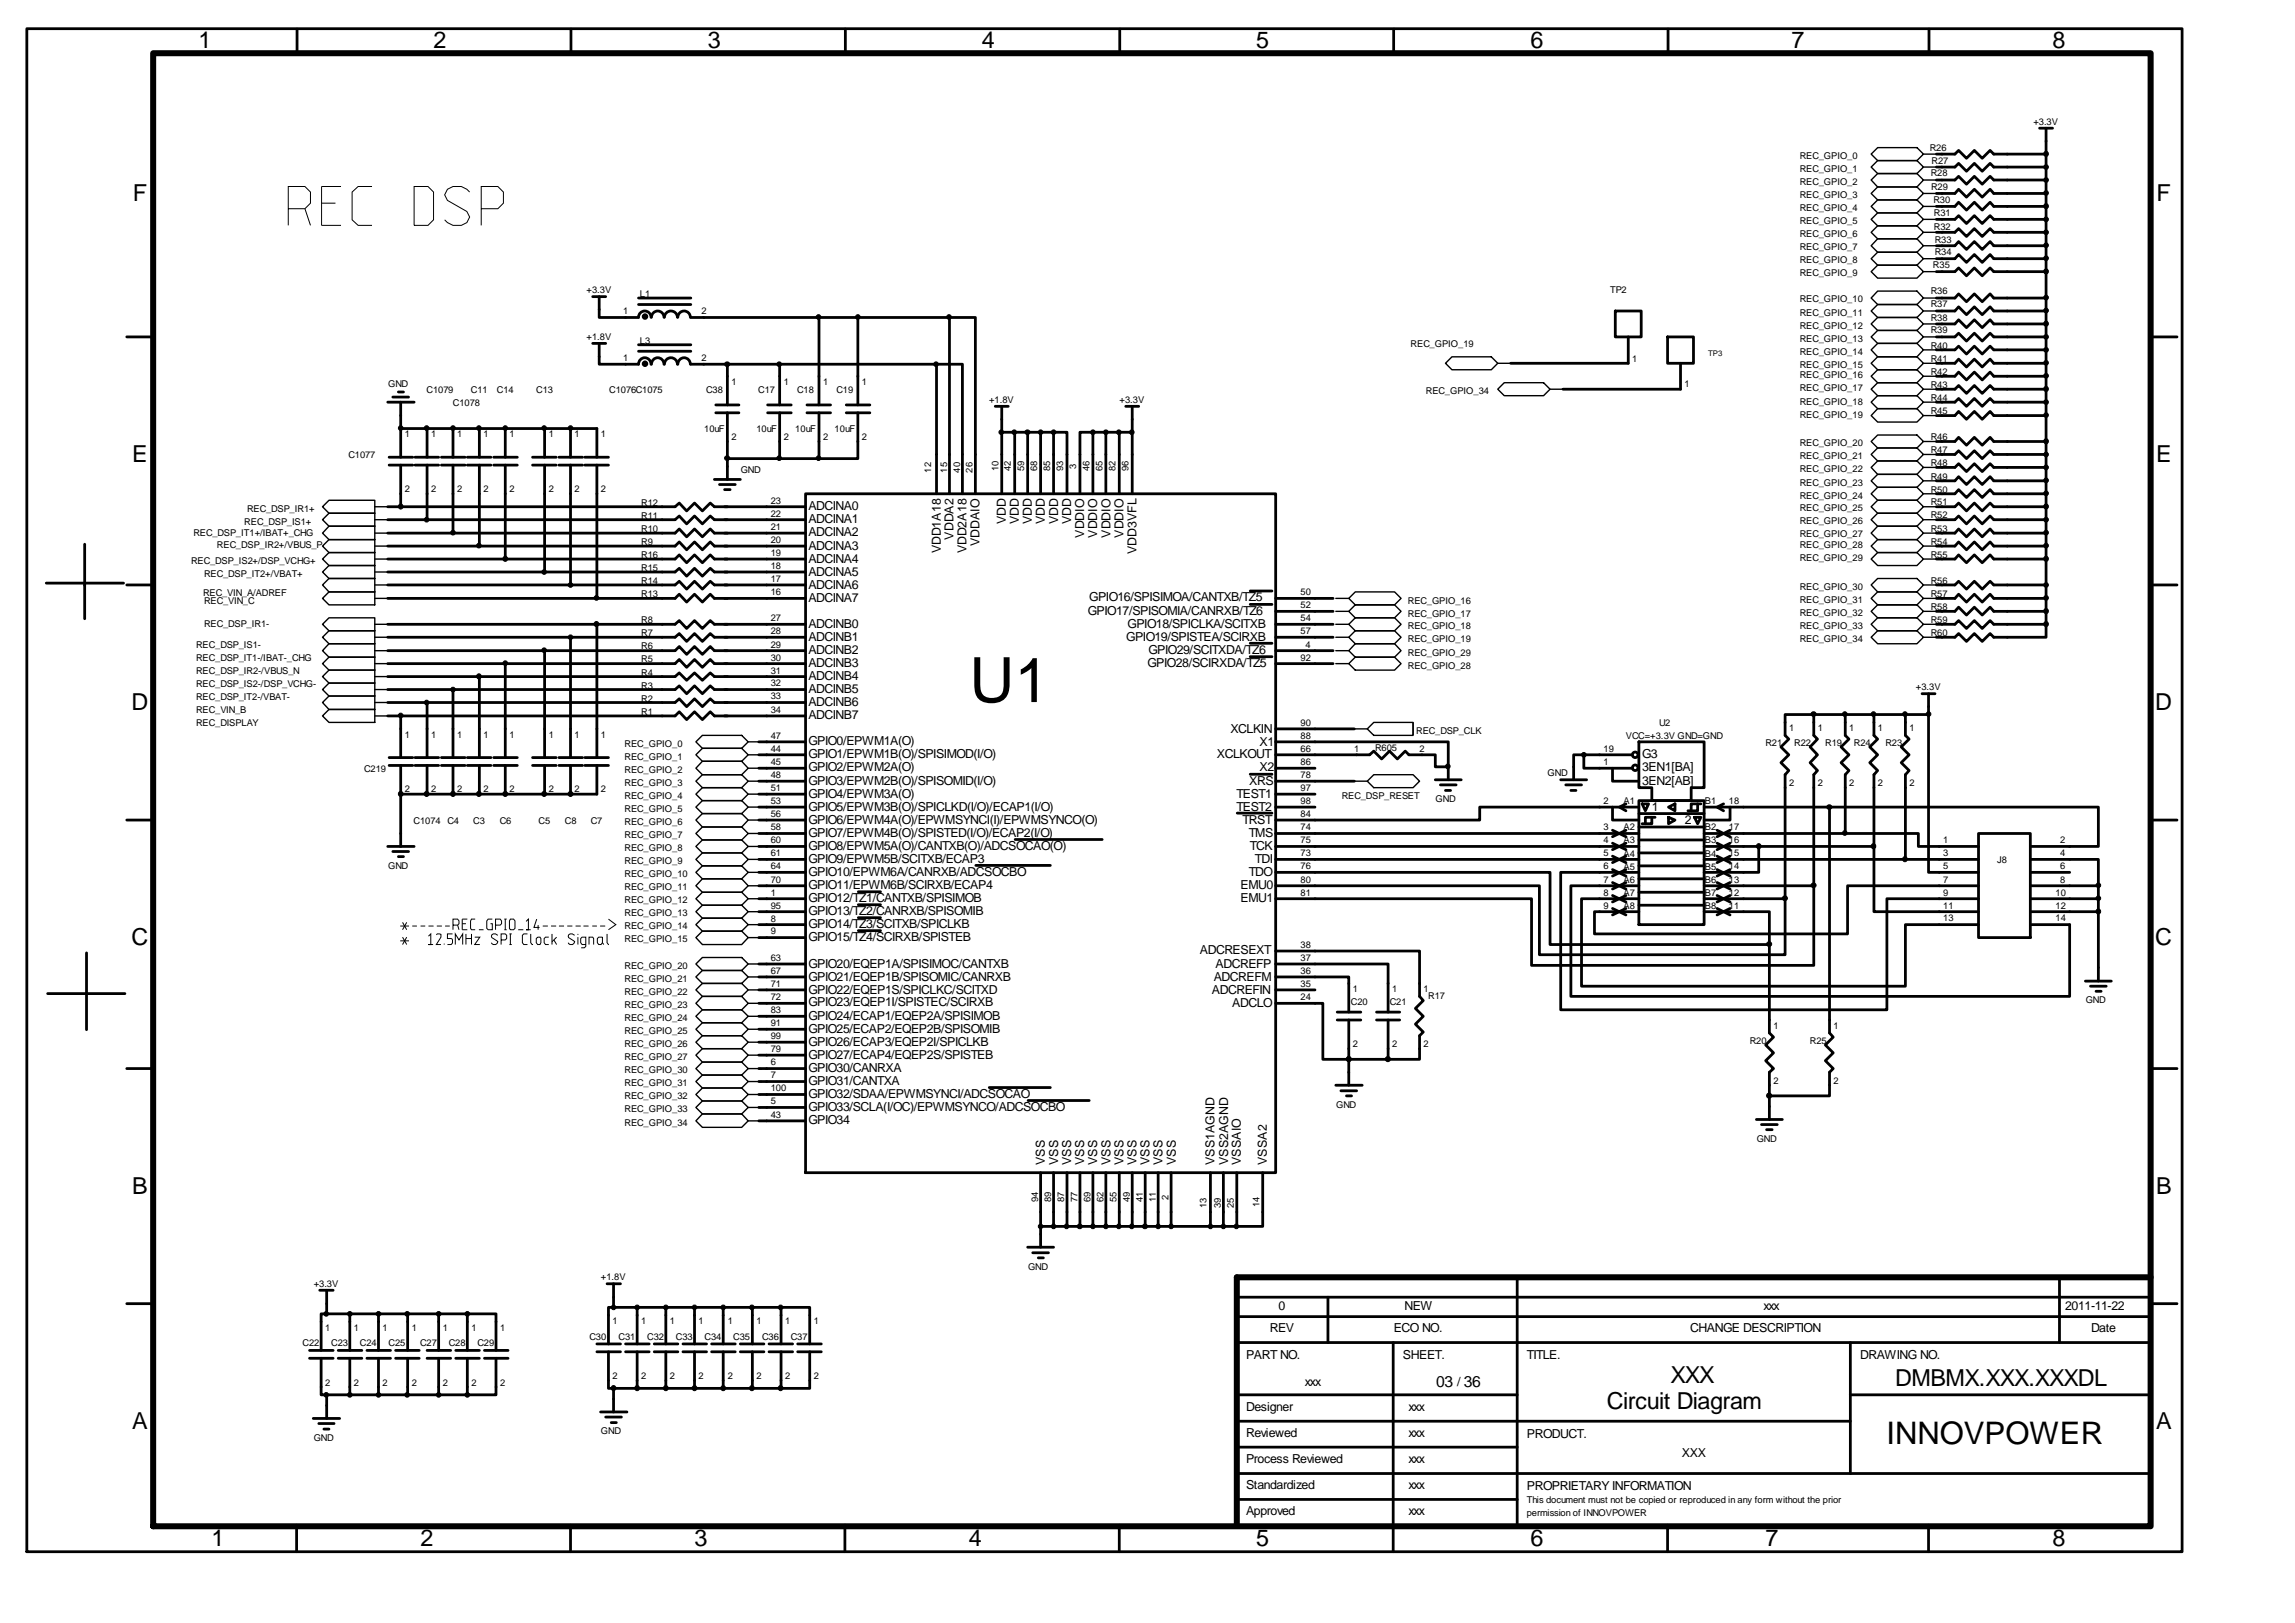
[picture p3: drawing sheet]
<svg xmlns="http://www.w3.org/2000/svg" width="420mm" height="297mm" viewBox="0 0 420 297" stroke-linecap="round" stroke-linejoin="round" font-family="sans-serif">
<defs><g id="words">
<text font-size="11.4" x="177.4" y="128.4">U1</text>
<text font-size="5.7" x="345.2" y="264.2">INNOVPOWER</text>
<g font-size="4.3">
<text x="36.3" y="8.7">1</text>
<text x="79.3" y="8.7">2</text>
<text x="129.5" y="8.7">3</text>
<text x="179.7" y="8.7">4</text>
<text x="229.9" y="8.7">5</text>
<text x="280.1" y="8.7">6</text>
<text x="327.8" y="8.7">7</text>
<text x="375.6" y="8.7">8</text>
<text x="24.3" y="36.7">F</text>
<text x="394.6" y="36.7">F</text>
<text x="24.2" y="84.5">E</text>
<text x="394.5" y="84.5">E</text>
<text x="24" y="130">D</text>
<text x="394.4" y="130">D</text>
<text x="24" y="173">C</text>
<text x="394.4" y="173">C</text>
<text x="24.2" y="218.4">B</text>
<text x="394.5" y="218.4">B</text>
<text x="294" y="257.8">Circuit Diagram</text>
<text x="305.6" y="253">XXX</text>
<text x="346.8" y="253.6">DMBMX.XXX.XXXDL</text>
<text x="24.2" y="261.4">A</text>
<text x="394.5" y="261.4">A</text>
<text x="38.7" y="282.9">1</text>
<text x="77" y="282.9">2</text>
<text x="127.1" y="282.9">3</text>
<text x="177.3" y="282.9">4</text>
<text x="229.9" y="282.9">5</text>
<text x="280.1" y="282.9">6</text>
<text x="323.1" y="282.9">7</text>
<text x="375.6" y="282.9">8</text>
</g>
<text font-size="2.9" x="262.8" y="253.8">03 36</text>
<g font-size="2.3">
<text x="147.9" y="93.4">ADCINA0</text>
<text x="147.9" y="95.8">ADCINA1</text>
<text x="184.1" y="95.9" transform="rotate(-90 184.1 95.9)">VDD</text>
<text x="186.4" y="95.9" transform="rotate(-90 186.4 95.9)">VDD</text>
<text x="188.8" y="95.9" transform="rotate(-90 188.8 95.9)">VDD</text>
<text x="191.2" y="95.9" transform="rotate(-90 191.2 95.9)">VDD</text>
<text x="193.6" y="95.9" transform="rotate(-90 193.6 95.9)">VDD</text>
<text x="196" y="95.9" transform="rotate(-90 196 95.9)">VDD</text>
<text x="147.9" y="98.1">ADCINA2</text>
<text x="147.9" y="100.6">ADCINA3</text>
<text x="172.1" y="101.3" transform="rotate(-90 172.1 101.3)">VDD1A18</text>
<text x="174.5" y="98.7" transform="rotate(-90 174.5 98.7)">VDDA2</text>
<text x="176.9" y="101.3" transform="rotate(-90 176.9 101.3)">VDD2A18</text>
<text x="179.2" y="99.9" transform="rotate(-90 179.2 99.9)">VDDAIO</text>
<text x="198.4" y="98.4" transform="rotate(-90 198.4 98.4)">VDDIO</text>
<text x="200.7" y="98.4" transform="rotate(-90 200.7 98.4)">VDDIO</text>
<text x="203.2" y="98.4" transform="rotate(-90 203.2 98.4)">VDDIO</text>
<text x="205.6" y="98.4" transform="rotate(-90 205.6 98.4)">VDDIO</text>
<text x="207.9" y="101.3" transform="rotate(-90 207.9 101.3)">VDD3VFL</text>
<text x="147.9" y="102.9">ADCINA4</text>
<text x="147.9" y="105.3">ADCINA5</text>
<text x="147.9" y="107.7">ADCINA6</text>
<text x="147.9" y="110.1">ADCINA7</text>
<text x="199.1" y="112.5">GPIO17/SPISOMIA/CANRXB/TZ6</text>
<text x="199.3" y="110">GPIO16/SPISIMOA/CANTXB/TZ5</text>
<text x="147.9" y="119.6">ADCINB2</text>
<text x="147.9" y="117.2">ADCINB1</text>
<text x="147.9" y="114.9">ADCINB0</text>
<text x="206.1" y="117.3">GPIO19/SPISTEA/SCIRXB</text>
<text x="206.3" y="114.9">GPIO18/SPICLKA/SCITXB</text>
<text x="210.1" y="119.6">GPIO29/SCITXDA/TZ6</text>
<text x="147.9" y="124.4">ADCINB4</text>
<text x="147.9" y="122.1">ADCINB3</text>
<text x="210" y="122.1">GPIO28/SCIRXDA/TZ5</text>
<text x="147.9" y="131.5">ADCINB7</text>
<text x="147.9" y="129.2">ADCINB6</text>
<text x="147.9" y="126.8">ADCINB5</text>
<text x="147.9" y="136.4">GPIO0/EPWM1A(O)</text>
<text x="225.1" y="134">XCLKIN</text>
<text x="230.5" y="136.4">X1</text>
<text x="147.9" y="143.6">GPIO3/EPWM2B(O)/SPISOMID(I/O)</text>
<text x="147.9" y="141.1">GPIO2/EPWM2A(O)</text>
<text x="147.9" y="138.7">GPIO1/EPWM1B(O)/SPISIMOD(I/O)</text>
<text x="222.7" y="138.8">XCLKOUT</text>
<text x="228.6" y="143.6">XRS</text>
<text x="230.5" y="141.1">X2</text>
<text x="300.5" y="138.8">G3</text>
<text x="300.5" y="141.1">3EN1[BA]</text>
<text x="300.5" y="143.6">3EN2[AB]</text>
<text x="147.9" y="148.3">GPIO5/EPWM3B(O)/SPICLKD(I/O)/ECAP1(I/O)</text>
<text x="147.9" y="145.9">GPIO4/EPWM3A(O)</text>
<text x="226.2" y="148.3">TEST2</text>
<text x="226.2" y="146">TEST1</text>
<text x="302.3" y="148.3">1</text>
<text x="147.9" y="155.5">GPIO8/EPWM5A(O)/CANTXB(O)/ADCSOCAO(O)</text>
<text x="147.9" y="153.1">GPIO7/EPWM4B(O)/SPISTED(I/O)/ECAP2(I/O)</text>
<text x="147.9" y="150.7">GPIO6/EPWM4A(O)/EPWMSYNCI(I)/EPWMSYNCO(O)</text>
<text x="227.3" y="150.7">TRST</text>
<text x="228.5" y="153.1">TMS</text>
<text x="228.7" y="155.5">TCK</text>
<text x="308.3" y="150.7">2</text>
<text x="147.9" y="160.3">GPIO10/EPWM6A/CANRXB/ADCSOCBO</text>
<text x="147.9" y="157.9">GPIO9/EPWM5B/SCITXB/ECAP3</text>
<text x="228.5" y="160.3">TDO</text>
<text x="229.6" y="157.9">TDI</text>
<text x="147.9" y="167.4">GPIO13/TZ2/CANRXB/SPISOMIB</text>
<text x="147.9" y="165.1">GPIO12/TZ1/CANTXB/SPISIMOB</text>
<text x="147.9" y="162.6">GPIO11/EPWM6B/SCIRXB/ECAP4</text>
<text x="227" y="165.1">EMU1</text>
<text x="227" y="162.6">EMU0</text>
<text x="147.9" y="172.2">GPIO15/TZ4/SCIRXB/SPISTEB</text>
<text x="147.9" y="169.8">GPIO14/TZ3/SCITXB/SPICLKB</text>
<text x="147.9" y="179.4">GPIO21/EQEP1B/SPISOMIC/CANRXB</text>
<text x="147.9" y="177">GPIO20/EQEP1A/SPISIMOC/CANTXB</text>
<text x="219.5" y="174.6">ADCRESEXT</text>
<text x="222.1" y="179.4">ADCREFM</text>
<text x="222.4" y="177">ADCREFP</text>
<text x="147.9" y="184.1">GPIO23/EQEP1I/SPISTEC/SCIRXB</text>
<text x="147.9" y="181.8">GPIO22/EQEP1S/SPICLKC/SCITXD</text>
<text x="221.7" y="181.8">ADCREFIN</text>
<text x="225.5" y="184.1">ADCLO</text>
<text x="147.9" y="191.3">GPIO26/ECAP3/EQEP2I/SPICLKB</text>
<text x="147.9" y="189">GPIO25/ECAP2/EQEP2B/SPISOMIB</text>
<text x="147.9" y="186.6">GPIO24/ECAP1/EQEP2A/SPISIMOB</text>
<text x="147.9" y="196.1">GPIO30/CANRXA</text>
<text x="147.9" y="193.7">GPIO27/ECAP4/EQEP2S/SPISTEB</text>
<text x="147.9" y="203.3">GPIO33/SCLA(I/OC)/EPWMSYNCO/ADCSOCBO</text>
<text x="147.9" y="200.9">GPIO32/SDAA/EPWMSYNCI/ADCSOCAO</text>
<text x="147.9" y="198.5">GPIO31/CANTXA</text>
<text x="147.9" y="205.6">GPIO34</text>
<text x="191.2" y="213.1" transform="rotate(-90 191.2 213.1)">VSS</text>
<text x="193.6" y="213.1" transform="rotate(-90 193.6 213.1)">VSS</text>
<text x="196" y="213.1" transform="rotate(-90 196 213.1)">VSS</text>
<text x="198.4" y="213.1" transform="rotate(-90 198.4 213.1)">VSS</text>
<text x="200.7" y="213.1" transform="rotate(-90 200.7 213.1)">VSS</text>
<text x="203.2" y="213.1" transform="rotate(-90 203.2 213.1)">VSS</text>
<text x="205.6" y="213.1" transform="rotate(-90 205.6 213.1)">VSS</text>
<text x="207.9" y="213.1" transform="rotate(-90 207.9 213.1)">VSS</text>
<text x="210.3" y="213.1" transform="rotate(-90 210.3 213.1)">VSS</text>
<text x="212.7" y="213.1" transform="rotate(-90 212.7 213.1)">VSS</text>
<text x="215.1" y="213.1" transform="rotate(-90 215.1 213.1)">VSS</text>
<text x="222.3" y="213.1" transform="rotate(-90 222.3 213.1)">VSS1AGND</text>
<text x="224.7" y="213.1" transform="rotate(-90 224.7 213.1)">VSS2AGND</text>
<text x="227.1" y="213.1" transform="rotate(-90 227.1 213.1)">VSSAIO</text>
<text x="231.8" y="213.1" transform="rotate(-90 231.8 213.1)">VSSA2</text>
<text x="233.9" y="239.6">0</text>
<text x="257" y="239.6">NEW</text>
<text x="322.7" y="239.6">xxx</text>
<text x="377.9" y="239.6">2011-11-22</text>
<text x="232.3" y="243.8">REV</text>
<text x="255" y="243.8">ECO NO.</text>
<text x="309.3" y="243.8">CHANGE DESCRIPTION</text>
<text x="382.6" y="243.8">Date</text>
<text x="228" y="248.7">PART NO.</text>
<text x="256.7" y="248.7">SHEET.</text>
<text x="279.4" y="248.7">TITLE.</text>
<text x="340.4" y="248.7">DRAWING NO.</text>
<text x="238.8" y="253.5">xxx</text>
<text x="266.6" y="253.5">/</text>
<text x="228" y="258.2">Designer</text>
<text x="228" y="262.9">Reviewed</text>
<text x="257.7" y="262.9">xxx</text>
<text x="257.7" y="258.1">xxx</text>
<text x="279.4" y="263.1">PRODUCT.</text>
<text x="228" y="267.6">Process Reviewed</text>
<text x="257.7" y="267.6">xxx</text>
<text x="307.8" y="266.6">XXX</text>
<text x="228" y="272.5">Standardized</text>
<text x="257.7" y="272.5">xxx</text>
<text x="279.4" y="272.6">PROPRIETARY INFORMATION</text>
<text x="228" y="277.2">Approved</text>
<text x="257.7" y="277.2">xxx</text>
</g>
<g font-size="1.7">
<text x="372.1" y="22.8">+3.3V</text>
<text x="329.3" y="29.1">REC_GPIO_0</text>
<text x="353.1" y="27.6">R26</text>
<text x="353.5" y="30">R27</text>
<text x="329.3" y="33.8">REC_GPIO_2</text>
<text x="329.3" y="31.4">REC_GPIO_1</text>
<text x="353.3" y="32.3">R28</text>
<text x="353.4" y="34.7">R29</text>
<text x="329.3" y="41">REC_GPIO_5</text>
<text x="329.3" y="38.6">REC_GPIO_4</text>
<text x="329.3" y="36.3">REC_GPIO_3</text>
<text x="353.8" y="37.2">R30</text>
<text x="353.9" y="39.6">R31</text>
<text x="329.3" y="45.8">REC_GPIO_7</text>
<text x="329.3" y="43.4">REC_GPIO_6</text>
<text x="353.9" y="42.1">R32</text>
<text x="354" y="46.6">R34</text>
<text x="354" y="44.5">R33</text>
<text x="107.3" y="53.6">+3.3V</text>
<text x="294.6" y="53.6">TP2</text>
<text x="329.3" y="50.6">REC_GPIO_9</text>
<text x="329.3" y="48.2">REC_GPIO_8</text>
<text x="353.3" y="53.8">R36</text>
<text x="353.7" y="49">R35</text>
<text x="114" y="57.5">1</text>
<text x="117.1" y="54.4">L1</text>
<text x="128.3" y="57.5">2</text>
<text x="329.3" y="57.8">REC_GPIO_11</text>
<text x="329.3" y="55.3">REC_GPIO_10</text>
<text x="353.3" y="58.7">R38</text>
<text x="353.3" y="56.2">R37</text>
<text x="107.3" y="62.2">+1.8V</text>
<text x="117.1" y="62.9">L3</text>
<text x="258.1" y="63.4">REC_GPIO_19</text>
<text x="329.3" y="64.9">REC_GPIO_14</text>
<text x="329.3" y="62.5">REC_GPIO_13</text>
<text x="329.3" y="60.1">REC_GPIO_12</text>
<text x="353.3" y="63.8">R40</text>
<text x="353.3" y="61">R39</text>
<text x="71" y="70.8">GND</text>
<text x="78.1" y="71.9">C1079</text>
<text x="86.2" y="71.9">C11</text>
<text x="90.9" y="71.9">C14</text>
<text x="98.1" y="71.9">C13</text>
<text x="111.5" y="71.9">C1076C1075</text>
<text x="114" y="66.1">1</text>
<text x="128.3" y="66.1">2</text>
<text x="129.2" y="71.9">C38</text>
<text x="133.8" y="70.5">1</text>
<text x="138.8" y="71.9">C17</text>
<text x="143.4" y="70.5">1</text>
<text x="145.9" y="71.9">C18</text>
<text x="150.6" y="70.5">1</text>
<text x="153.1" y="71.9">C19</text>
<text x="157.7" y="70.5">1</text>
<text x="298.7" y="66.1">1</text>
<text x="308.2" y="70.9">1</text>
<text x="329.3" y="69.2">REC_GPIO_16</text>
<text x="329.3" y="71.6">REC_GPIO_17</text>
<text x="329.3" y="67.3">REC_GPIO_15</text>
<text x="353.3" y="71">R43</text>
<text x="353.3" y="68.6">R42</text>
<text x="353.3" y="66.2">R41</text>
<text x="82.9" y="74.3">C1078</text>
<text x="181" y="73.7">+1.8V</text>
<text x="204.9" y="73.7">+3.3V</text>
<text x="260.9" y="72.1">REC_GPIO_34</text>
<text x="329.3" y="76.4">REC_GPIO_19</text>
<text x="329.3" y="74">REC_GPIO_18</text>
<text x="353.3" y="75.7">R45</text>
<text x="353.3" y="73.3">R44</text>
<text x="63.7" y="83.8">C1077</text>
<text x="74.1" y="80">1</text>
<text x="78.9" y="80">1</text>
<text x="83.6" y="80">1</text>
<text x="88.5" y="80">1</text>
<text x="93.2" y="80">1</text>
<text x="100.4" y="80">1</text>
<text x="105.1" y="80">1</text>
<text x="110" y="80">1</text>
<text x="128.9" y="79">10uF</text>
<text x="133.8" y="80.5">2</text>
<text x="138.4" y="79">10uF</text>
<text x="143.4" y="80.5">2</text>
<text x="145.5" y="79">10uF</text>
<text x="150.6" y="80.5">2</text>
<text x="152.7" y="79">10uF</text>
<text x="157.7" y="80.5">2</text>
<text x="329.3" y="81.6">REC_GPIO_20</text>
<text x="353.3" y="82.9">R47</text>
<text x="353.3" y="80.5">R46</text>
<text x="135.5" y="86.5">GND</text>
<text x="170.4" y="86.5" transform="rotate(-90 170.4 86.5)">12</text>
<text x="173.3" y="86.5" transform="rotate(-90 173.3 86.5)">15</text>
<text x="175.7" y="86.5" transform="rotate(-90 175.7 86.5)">40</text>
<text x="177.9" y="86.5" transform="rotate(-90 177.9 86.5)">26</text>
<text x="182.7" y="86.1" transform="rotate(-90 182.7 86.1)">10</text>
<text x="185" y="86.2" transform="rotate(-90 185 86.2)">42</text>
<text x="187.4" y="86.2" transform="rotate(-90 187.4 86.2)">59</text>
<text x="189.8" y="86.2" transform="rotate(-90 189.8 86.2)">68</text>
<text x="192.2" y="86.2" transform="rotate(-90 192.2 86.2)">85</text>
<text x="194.5" y="86.2" transform="rotate(-90 194.5 86.2)">93</text>
<text x="196.9" y="85.8" transform="rotate(-90 196.9 85.8)">3</text>
<text x="199.4" y="86.2" transform="rotate(-90 199.4 86.2)">46</text>
<text x="201.7" y="86.2" transform="rotate(-90 201.7 86.2)">65</text>
<text x="204.1" y="86.2" transform="rotate(-90 204.1 86.2)">82</text>
<text x="206.5" y="86.2" transform="rotate(-90 206.5 86.2)">96</text>
<text x="329.3" y="88.8">REC_GPIO_23</text>
<text x="329.3" y="86.4">REC_GPIO_22</text>
<text x="329.3" y="84">REC_GPIO_21</text>
<text x="353.3" y="87.7">R49</text>
<text x="353.3" y="85.3">R48</text>
<text x="45.2" y="93.7">REC_DSP_IR1+</text>
<text x="74.1" y="90">2</text>
<text x="78.9" y="90">2</text>
<text x="83.6" y="90">2</text>
<text x="88.5" y="90">2</text>
<text x="93.2" y="90">2</text>
<text x="100.4" y="90">2</text>
<text x="105.1" y="90">2</text>
<text x="110" y="90">2</text>
<text x="117.3" y="94.9">R11</text>
<text x="117.3" y="92.6">R12</text>
<text x="141" y="94.5">22</text>
<text x="141" y="92.2">23</text>
<text x="329.3" y="95.9">REC_GPIO_26</text>
<text x="329.3" y="93.6">REC_GPIO_25</text>
<text x="329.3" y="91.2">REC_GPIO_24</text>
<text x="353.3" y="94.8">R52</text>
<text x="353.3" y="92.5">R51</text>
<text x="353.3" y="90.1">R50</text>
<text x="35.4" y="98">REC_DSP_IT1+/IBAT+_CHG</text>
<text x="39.7" y="100.3">REC_DSP_IR2+/VBUS_P</text>
<text x="44.7" y="96">REC_DSP_IS1+</text>
<text x="117.3" y="99.7">R9</text>
<text x="117.3" y="97.3">R10</text>
<text x="141" y="101.7">19</text>
<text x="141" y="99.4">20</text>
<text x="141" y="97">21</text>
<text x="329.3" y="100.3">REC_GPIO_28</text>
<text x="329.3" y="98.3">REC_GPIO_27</text>
<text x="353.3" y="99.7">R54</text>
<text x="353.3" y="97.3">R53</text>
<text x="35" y="103.2">REC_DSP_IS2+/DSP_VCHG+</text>
<text x="37.3" y="105.6">REC_DSP_IT2+/VBAT+</text>
<text x="117.3" y="106.9">R14</text>
<text x="117.3" y="104.5">R15</text>
<text x="117.3" y="102.1">R16</text>
<text x="141" y="106.5">17</text>
<text x="141" y="104.1">18</text>
<text x="329.3" y="102.6">REC_GPIO_29</text>
<text x="329.3" y="107.9">REC_GPIO_30</text>
<text x="353.3" y="106.8">R56</text>
<text x="353.3" y="102">R55</text>
<text x="37.2" y="109">REC_VIN_A/ADREF</text>
<text x="37.3" y="110.4">REC_VIN_C</text>
<text x="117.3" y="109.2">R13</text>
<text x="141" y="113.7">27</text>
<text x="141" y="108.9">16</text>
<text x="238" y="113.6">54</text>
<text x="238" y="111.3">52</text>
<text x="238" y="108.9">50</text>
<text x="257.6" y="112.8">REC_GPIO_17</text>
<text x="257.6" y="110.4">REC_GPIO_16</text>
<text x="329.3" y="112.7">REC_GPIO_32</text>
<text x="329.3" y="110.3">REC_GPIO_31</text>
<text x="353.3" y="114">R59</text>
<text x="353.3" y="111.6">R58</text>
<text x="353.3" y="109.2">R57</text>
<text x="35.9" y="118.5">REC_DSP_IS1-</text>
<text x="37.3" y="114.7">REC_DSP_IR1-</text>
<text x="117.3" y="118.8">R6</text>
<text x="117.3" y="116.4">R7</text>
<text x="117.3" y="114.1">R8</text>
<text x="141" y="118.5">29</text>
<text x="141" y="116">28</text>
<text x="238" y="116">57</text>
<text x="238.9" y="118.5">4</text>
<text x="257.6" y="115.2">REC_GPIO_18</text>
<text x="257.6" y="120">REC_GPIO_29</text>
<text x="257.6" y="117.5">REC_GPIO_19</text>
<text x="329.3" y="115.1">REC_GPIO_33</text>
<text x="329.3" y="117.4">REC_GPIO_34</text>
<text x="353.3" y="116.3">R60</text>
<text x="35.9" y="120.9">REC_DSP_IT1-/IBAT-_CHG</text>
<text x="35.9" y="125.7">REC_DSP_IS2-/DSP_VCHG-</text>
<text x="35.9" y="123.3">REC_DSP_IR2-/VBUS_N</text>
<text x="117.3" y="126">R3</text>
<text x="117.3" y="123.6">R4</text>
<text x="117.3" y="121.2">R5</text>
<text x="141" y="125.6">32</text>
<text x="141" y="123.2">31</text>
<text x="141" y="120.9">30</text>
<text x="238" y="120.8">92</text>
<text x="257.6" y="122.4">REC_GPIO_28</text>
<text x="35.9" y="130.5">REC_VIN_B</text>
<text x="35.9" y="128.1">REC_DSP_IT2-/VBAT-</text>
<text x="117.3" y="130.7">R1</text>
<text x="117.3" y="128.4">R2</text>
<text x="141" y="130.4">34</text>
<text x="141" y="128">33</text>
<text x="350.6" y="126.3">+3.3V</text>
<text x="35.9" y="132.9">REC_DISPLAY</text>
<text x="74.1" y="135">1</text>
<text x="78.9" y="135">1</text>
<text x="83.6" y="135">1</text>
<text x="88.5" y="135">1</text>
<text x="93.2" y="135">1</text>
<text x="100.4" y="135">1</text>
<text x="105.1" y="135">1</text>
<text x="110" y="135">1</text>
<text x="114.3" y="136.6">REC_GPIO_0</text>
<text x="141" y="137.5">44</text>
<text x="141" y="135.2">47</text>
<text x="238" y="135.1">88</text>
<text x="238" y="137.5">66</text>
<text x="238" y="132.8">90</text>
<text x="247.8" y="137.5">1</text>
<text x="251.6" y="137.4">R605</text>
<text x="259.1" y="134.3">REC_DSP_CLK</text>
<text x="259.7" y="137.5">2</text>
<text x="293.4" y="137.5">19</text>
<text x="297.5" y="135.2">VCC=+3.3V GND=GND</text>
<text x="303.6" y="132.8">U2</text>
<text x="323.1" y="136.5">R21</text>
<text x="327.4" y="133.8">1</text>
<text x="328.3" y="136.5">R22</text>
<text x="332.6" y="133.8">1</text>
<text x="334" y="136.5">R19</text>
<text x="338.4" y="133.8">1</text>
<text x="339.2" y="136.5">R24</text>
<text x="343.6" y="133.8">1</text>
<text x="345" y="136.5">R23</text>
<text x="349.4" y="133.8">1</text>
<text x="66.6" y="141.2">C219</text>
<text x="114.3" y="139">REC_GPIO_1</text>
<text x="114.3" y="141.4">REC_GPIO_2</text>
<text x="114.3" y="143.8">REC_GPIO_3</text>
<text x="141" y="142.4">48</text>
<text x="141" y="140">45</text>
<text x="238" y="140">86</text>
<text x="238" y="142.3">78</text>
<text x="283.2" y="142">GND</text>
<text x="293.4" y="140">1</text>
<text x="327.4" y="143.8">2</text>
<text x="332.6" y="143.8">2</text>
<text x="338.4" y="143.8">2</text>
<text x="343.6" y="143.8">2</text>
<text x="349.4" y="143.8">2</text>
<text x="74.1" y="145">2</text>
<text x="78.9" y="145">2</text>
<text x="83.6" y="145">2</text>
<text x="88.5" y="145">2</text>
<text x="93.2" y="145">2</text>
<text x="100.4" y="145">2</text>
<text x="105.1" y="145">2</text>
<text x="110" y="145">2</text>
<text x="114.3" y="146.1">REC_GPIO_4</text>
<text x="114.3" y="148.5">REC_GPIO_5</text>
<text x="141" y="149.5">56</text>
<text x="141" y="147.1">53</text>
<text x="141" y="144.7">51</text>
<text x="238" y="149.4">84</text>
<text x="238" y="147.1">98</text>
<text x="238" y="144.7">97</text>
<text x="245.5" y="146.2">REC_DSP_RESET</text>
<text x="262.7" y="146.7">GND</text>
<text x="293.4" y="147.1">2</text>
<text x="297.1" y="147.2">A1</text>
<text x="312" y="147.2">B1</text>
<text x="316.4" y="147.1">18</text>
<text x="75.7" y="150.7">C1074</text>
<text x="81.9" y="150.7">C4</text>
<text x="86.6" y="150.7">C3</text>
<text x="91.4" y="150.7">C6</text>
<text x="98.5" y="150.7">C5</text>
<text x="103.4" y="150.7">C8</text>
<text x="108.1" y="150.7">C7</text>
<text x="114.3" y="150.9">REC_GPIO_6</text>
<text x="114.3" y="153.3">REC_GPIO_7</text>
<text x="114.3" y="155.7">REC_GPIO_8</text>
<text x="141" y="154.3">60</text>
<text x="141" y="151.9">58</text>
<text x="238" y="151.9">74</text>
<text x="238" y="154.3">75</text>
<text x="293.4" y="154.3">4</text>
<text x="293.4" y="151.9">3</text>
<text x="297.1" y="151.9">A2</text>
<text x="297.1" y="154.3">A3</text>
<text x="312" y="154.3">B3</text>
<text x="312" y="151.9">B2</text>
<text x="316.4" y="154.3">16</text>
<text x="316.4" y="151.9">17</text>
<text x="355.6" y="154.3">1</text>
<text x="377" y="154.3">2</text>
<text x="71" y="158.9">GND</text>
<text x="114.3" y="158.1">REC_GPIO_9</text>
<text x="114.3" y="160.5">REC_GPIO_10</text>
<text x="141" y="161.5">70</text>
<text x="141" y="159">64</text>
<text x="141" y="156.7">61</text>
<text x="238" y="159">76</text>
<text x="238" y="156.6">73</text>
<text x="238" y="161.5">80</text>
<text x="293.4" y="161.5">7</text>
<text x="293.4" y="159">6</text>
<text x="293.4" y="156.7">5</text>
<text x="297.1" y="156.7">A4</text>
<text x="297.1" y="159.1">A5</text>
<text x="297.1" y="161.5">A6</text>
<text x="312" y="161.5">B6</text>
<text x="312" y="159.1">B5</text>
<text x="312" y="156.7">B4</text>
<text x="316.4" y="161.5">13</text>
<text x="316.4" y="159">14</text>
<text x="316.4" y="156.6">15</text>
<text x="355.6" y="161.5">7</text>
<text x="355.6" y="159">5</text>
<text x="355.6" y="156.6">3</text>
<text x="365.5" y="157.8">J8</text>
<text x="377" y="161.5">8</text>
<text x="377" y="159">6</text>
<text x="377" y="156.6">4</text>
<text x="114.3" y="162.9">REC_GPIO_11</text>
<text x="114.3" y="165.3">REC_GPIO_12</text>
<text x="114.3" y="167.7">REC_GPIO_13</text>
<text x="141" y="166.2">95</text>
<text x="141" y="163.9">1</text>
<text x="238" y="163.9">81</text>
<text x="293.4" y="166.2">9</text>
<text x="293.4" y="163.8">8</text>
<text x="297.1" y="163.8">A7</text>
<text x="297.1" y="166.3">A8</text>
<text x="312" y="166.3">B8</text>
<text x="312" y="163.8">B7</text>
<text x="316.4" y="166.2">11</text>
<text x="316.4" y="163.8">12</text>
<text x="355.6" y="166.2">11</text>
<text x="355.6" y="163.8">9</text>
<text x="376.1" y="166.2">12</text>
<text x="376.1" y="163.8">10</text>
<text x="114.3" y="170">REC_GPIO_14</text>
<text x="114.3" y="172.4">REC_GPIO_15</text>
<text x="141" y="171">9</text>
<text x="141" y="168.6">8</text>
<text x="238" y="173.4">38</text>
<text x="355.6" y="168.6">13</text>
<text x="376.1" y="168.6">14</text>
<text x="114.3" y="177.2">REC_GPIO_20</text>
<text x="114.3" y="179.6">REC_GPIO_21</text>
<text x="141" y="178.2">67</text>
<text x="141" y="175.8">63</text>
<text x="238" y="175.8">37</text>
<text x="238" y="178.2">36</text>
<text x="114.3" y="182">REC_GPIO_22</text>
<text x="114.3" y="184.4">REC_GPIO_23</text>
<text x="141" y="185.4">83</text>
<text x="141" y="183">72</text>
<text x="141" y="180.5">71</text>
<text x="238" y="180.5">35</text>
<text x="238" y="183">24</text>
<text x="247.2" y="183.9">C20</text>
<text x="247.5" y="181.5">1</text>
<text x="254.3" y="183.9">C21</text>
<text x="254.7" y="181.5">1</text>
<text x="260.5" y="181.5">1</text>
<text x="261.3" y="182.8">R17</text>
<text x="381.6" y="183.6">GND</text>
<text x="114.3" y="186.8">REC_GPIO_24</text>
<text x="114.3" y="189.2">REC_GPIO_25</text>
<text x="114.3" y="191.5">REC_GPIO_26</text>
<text x="141" y="190.1">99</text>
<text x="141" y="187.7">91</text>
<text x="247.5" y="191.6">2</text>
<text x="254.7" y="191.6">2</text>
<text x="260.5" y="191.6">2</text>
<text x="320.2" y="190.9">R20</text>
<text x="324.5" y="188.2">1</text>
<text x="331.2" y="190.9">R25</text>
<text x="335.5" y="188.2">1</text>
<text x="114.3" y="193.9">REC_GPIO_27</text>
<text x="114.3" y="196.3">REC_GPIO_30</text>
<text x="141" y="197.3">7</text>
<text x="141" y="194.9">6</text>
<text x="141" y="192.5">79</text>
<text x="114.3" y="198.7">REC_GPIO_31</text>
<text x="114.3" y="201.1">REC_GPIO_32</text>
<text x="114.3" y="203.5">REC_GPIO_33</text>
<text x="141" y="202">5</text>
<text x="141" y="199.7">100</text>
<text x="244.5" y="202.7">GND</text>
<text x="324.5" y="198.3">2</text>
<text x="335.5" y="198.3">2</text>
<text x="114.3" y="205.9">REC_GPIO_34</text>
<text x="141" y="204.5">43</text>
<text x="321.5" y="208.9">GND</text>
<text x="190" y="220" transform="rotate(-90 190 220)">94</text>
<text x="192.3" y="220" transform="rotate(-90 192.3 220)">89</text>
<text x="194.7" y="220" transform="rotate(-90 194.7 220)">87</text>
<text x="197.2" y="220" transform="rotate(-90 197.2 220)">77</text>
<text x="199.5" y="220" transform="rotate(-90 199.5 220)">69</text>
<text x="201.9" y="220" transform="rotate(-90 201.9 220)">62</text>
<text x="204.3" y="220" transform="rotate(-90 204.3 220)">55</text>
<text x="206.7" y="220" transform="rotate(-90 206.7 220)">49</text>
<text x="209.1" y="220" transform="rotate(-90 209.1 220)">41</text>
<text x="211.5" y="220" transform="rotate(-90 211.5 220)">11</text>
<text x="213.8" y="219.5" transform="rotate(-90 213.8 219.5)">2</text>
<text x="220.8" y="221.1" transform="rotate(-90 220.8 221.1)">13</text>
<text x="223.4" y="221.1" transform="rotate(-90 223.4 221.1)">39</text>
<text x="225.8" y="221.1" transform="rotate(-90 225.8 221.1)">25</text>
<text x="230.4" y="220.8" transform="rotate(-90 230.4 220.8)">14</text>
<text x="188.1" y="232.3">GND</text>
<text x="57.4" y="235.4">+3.3V</text>
<text x="110" y="234.2">+1.8V</text>
<text x="59.5" y="243.4">1</text>
<text x="64.8" y="243.4">1</text>
<text x="70" y="243.4">1</text>
<text x="75.3" y="243.4">1</text>
<text x="81" y="243.4">1</text>
<text x="86.3" y="243.4">1</text>
<text x="91.5" y="243.4">1</text>
<text x="107.9" y="245.1">C30</text>
<text x="112.1" y="242.2">1</text>
<text x="113.2" y="245.1">C31</text>
<text x="117.3" y="242.2">1</text>
<text x="118.4" y="245.1">C32</text>
<text x="122.6" y="242.2">1</text>
<text x="123.7" y="245.1">C33</text>
<text x="127.8" y="242.2">1</text>
<text x="128.9" y="245.1">C34</text>
<text x="133.2" y="242.2">1</text>
<text x="134.2" y="245.1">C35</text>
<text x="138.4" y="242.2">1</text>
<text x="139.4" y="245.1">C36</text>
<text x="143.7" y="242.2">1</text>
<text x="144.7" y="245.1">C37</text>
<text x="148.9" y="242.2">1</text>
<text x="55.4" y="246.3">C22</text>
<text x="60.6" y="246.3">C23</text>
<text x="65.9" y="246.3">C24</text>
<text x="71.1" y="246.3">C25</text>
<text x="76.9" y="246.3">C27</text>
<text x="82.1" y="246.3">C28</text>
<text x="87.4" y="246.3">C29</text>
<text x="59.5" y="253.5">2</text>
<text x="64.8" y="253.5">2</text>
<text x="70" y="253.5">2</text>
<text x="75.3" y="253.5">2</text>
<text x="81" y="253.5">2</text>
<text x="86.3" y="253.5">2</text>
<text x="91.5" y="253.5">2</text>
<text x="112.1" y="252.3">2</text>
<text x="117.3" y="252.3">2</text>
<text x="122.6" y="252.3">2</text>
<text x="127.8" y="252.3">2</text>
<text x="133.2" y="252.3">2</text>
<text x="138.4" y="252.3">2</text>
<text x="143.7" y="252.3">2</text>
<text x="148.9" y="252.3">2</text>
<text x="57.4" y="263.6">GND</text>
<text x="110" y="262.4">GND</text>
<text x="279.4" y="275">This document must not be copied or reproduced in any form without the prior</text>
<text x="279.4" y="277.4">permission of INNOVPOWER</text>
</g>
<text font-size="1.4" x="312.3" y="65.2">TP3</text>
</g></defs>
<g fill="none" stroke="#000" stroke-width=".51">
<path d="M4.9 5.2h394.4v278.7h-394.4zM54.4 5.3v4.3M104.5 5.3v4.3M154.7 5.3v4.3M204.9 5.3v4.3M255 5.3v4.3M305.2 5.3v4.3M353 5.3v4.3M354.3 37.8h3.4l.7-.8 1.4 1.4 1.5-1.4 1.4 1.4 1.5-1.4 .6 .8h9.6M354.3 35.4h3.4l.7-.8 1.4 1.5 1.5-1.5 1.4 1.5 1.5-1.5 .6 .8h9.6M354.3 32.9h3.4l.7-.6 1.4 1.4 1.5-1.4 1.4 1.4 1.5-1.4 .6 .6h9.6M354.3 30.6h3.4l.7-.7 1.4 1.4 1.5-1.4 1.4 1.4 1.5-1.4 .6 .7h9.6"/>
<path d="M354.3 28.2h3.4l.7-.7 1.4 1.5 1.5-1.5 1.4 1.5 1.5-1.5 .6 .7h9.6M373.2 23.5h2.4M374.4 23.5v93.1h-9.6l-.6-.7-1.5 1.4-1.4-1.4-1.5 1.4-1.4-1.4-.7 .7h-3.4M108.5 54.3h2.3M109.6 54.3v3.8h7.2M116.8 58a1.14 1.14 0 0 1 1.2-1.1 1.14 1.14 0 0 1 1.1 1.1M116.8 54.5h9.6M116.8 55.7h9.6M119.2 58a1.14 1.14 0 0 1 1.2-1.1 1.14 1.14 0 0 1 1.1 1.1M121.6 58a1.19 1.19 0 0 1 1.2-1.1 1.19 1.19 0 0 1 1.2 1.1M124 58a1.14 1.14 0 0 1 1.2-1.1 1.14 1.14 0 0 1 1.1 1.1M126.4 58.1h52.1v32.2"/>
<path d="M149.9 58.1v16M157 58.1v16M173.7 58.1v32.2M295.6 56.9h4.7v4.7h-4.7zM354.3 59.3h3.4l.7-.8 1.4 1.4 1.5-1.4 1.4 1.4 1.5-1.4 .6 .8h9.6M354.3 56.9h3.4l.7-.8 1.4 1.5 1.5-1.5 1.4 1.5 1.5-1.5 .6 .8h9.6M354.3 54.5h3.4l.7-.7 1.4 1.4 1.5-1.4 1.4 1.4 1.5-1.4 .6 .7h9.6M354.3 49.7h3.4l.7-.7 1.4 1.5 1.5-1.5 1.4 1.5 1.5-1.5 .6 .7h9.6M354.3 47.3h3.4l.7-.7 1.4 1.4 1.5-1.4 1.4 1.4 1.5-1.4 .6 .7h9.6M354.3 45h3.4l.7-.8 1.4 1.4 1.5-1.4 1.4 1.4 1.5-1.4 .6 .8h9.6M354.3 42.5h3.4l.7-.7 1.4 1.5 1.5-1.5 1.4 1.5 1.5-1.5 .6 .7h9.6M354.3 40.1h3.4l.7-.6 1.4 1.4 1.5-1.4 1.4 1.4 1.5-1.4 .6 .6h9.6"/>
<path d="M23.2 61.6h4.7M71 73.6h4.8M71.9 72.6h2.9M72.9 71.7h.9M73.3 78.4h35.9v5.3M73.3 73.6v10.1M78.1 78.4v5.3M82.9 78.4v5.3M87.7 78.4v5.3M92.5 78.4v5.3M99.7 78.4v5.3M104.4 78.4v5.3"/>
<path d="M108.5 62.8h2.3M109.6 62.8v3.8h7.2a1.14 1.14 0 0 1 1.2-1.2 1.14 1.14 0 0 1 1.1 1.2M116.8 64.3h9.6M116.8 63.1h9.6M119.2 66.6a1.14 1.14 0 0 1 1.2-1.2 1.14 1.14 0 0 1 1.1 1.2M121.6 66.6a1.19 1.19 0 0 1 1.2-1.2 1.19 1.19 0 0 1 1.2 1.2M124 66.6a1.14 1.14 0 0 1 1.2-1.2 1.14 1.14 0 0 1 1.1 1.2M126.4 66.6h49.7v23.7M131 74.1h4.2M131 75.5h4.2M133.1 66.6v7.5M133.1 75.5v12.2"/>
<path d="M140.5 74.1h4.3M140.5 75.5h4.3M142.7 66.6v7.5M142.7 75.5v8.4M147.7 74.1h4.3M147.7 75.5h4.3M149.9 75.5v8.4M154.9 74.1h4.3M154.9 75.5h4.3M157 75.5v8.4h-23.9M171.4 66.6v23.7M182.1 74.3h2.4"/>
<path d="M183.3 79.1h11.9v11.2M183.3 74.3v16M185.7 79.1v11.2M188 79.1v11.2M190.4 79.1v11.2M192.8 79.1v11.2M200 79.1v11.2M202.4 79.1v11.2M204.8 79.1v11.2M206 74.3h2.4M207.2 79.1h-9.6v11.2M207.2 74.3v16"/>
<path d="M297.9 61.6v4.9h-21.5M305.1 61.6h4.8v4.9h-4.8zM307.5 66.5v4.7h-21.5M354.3 76h3.4l.7-.7 1.4 1.4 1.5-1.4 1.4 1.4 1.5-1.4 .6 .7h9.6M354.3 73.6h3.4l.7-.7 1.4 1.4 1.5-1.4 1.4 1.4 1.5-1.4 .6 .7h9.6M354.3 71.2h3.4l.7-.7 1.4 1.5 1.5-1.5 1.4 1.5 1.5-1.5 .6 .7h9.6M354.3 68.8h3.4l.7-.7 1.4 1.4 1.5-1.4 1.4 1.4 1.5-1.4 .6 .7h9.6M354.3 66.5h3.4l.7-.8 1.4 1.4 1.5-1.4 1.4 1.4 1.5-1.4 .6 .8h9.6M354.3 64h3.4l.7-.7 1.4 1.5 1.5-1.5 1.4 1.5 1.5-1.5 .6 .7h9.6M354.3 61.6h3.4l.7-.6 1.4 1.4 1.5-1.4 1.4 1.4 1.5-1.4 .6 .6h9.6M393.5 61.6h4.9M15.5 99.6v13.6"/>
<path d="M71 99.9h52.5l.8-.8 1.3 1.5 1.5-1.5 1.4 1.5 1.5-1.5 .7 .8h16.7M71 97.5h52.5l.8-.7 1.3 1.4 1.5-1.4 1.4 1.4 1.5-1.4 .7 .7h16.7M71 95.1h52.5l.8-.7 1.3 1.4 1.5-1.4 1.4 1.4 1.5-1.4 .7 .7h16.7M71 92.7h52.5l.8-.7 1.3 1.5 1.5-1.5 1.4 1.5 1.5-1.5 .7 .7h16.7M71.2 83.7h4.3M71.2 85.1h4.3M73.3 85.1v7.6M75.9 83.7h4.4M75.9 85.1h4.4M78.1 85.1v10M80.8 83.7h4.3M80.8 85.1h4.3"/>
<path d="M82.9 85.1v12.4M85.5 83.7h4.3M85.5 85.1h4.3M87.7 85.1v14.8M90.3 83.7h4.4M90.3 85.1h4.4M92.5 85.1v17.2M97.5 83.7h4.3M97.5 85.1h4.3M99.7 85.1v19.5M102.3 83.7h4.3M102.3 85.1h4.3"/>
<path d="M104.4 85.1v21.9M107 83.7h4.3M107 85.1h4.3M109.2 85.1v24.4M130.7 87.7h4.8M131.7 88.6h2.8M132.6 89.6h1M147.4 90.3h86v124.2h-86zM354.3 99.9h3.4l.7-.8 1.4 1.5 1.5-1.5 1.4 1.5 1.5-1.5 .6 .8h9.6M354.3 97.5h3.4l.7-.7 1.4 1.4 1.5-1.4 1.4 1.4 1.5-1.4 .6 .7h9.6M354.3 95.1h3.4l.7-.7 1.4 1.4 1.5-1.4 1.4 1.4 1.5-1.4 .6 .7h9.6M354.3 92.7h3.4l.7-.7 1.4 1.5 1.5-1.5 1.4 1.5 1.5-1.5 .6 .7h9.6"/>
<path d="M354.3 90.3h3.4l.7-.7 1.4 1.4 1.5-1.4 1.4 1.4 1.5-1.4 .6 .7h9.6M354.3 88h3.4l.7-.8 1.4 1.4 1.5-1.4 1.4 1.4 1.5-1.4 .6 .8h9.6M354.3 85.5h3.4l.7-.7 1.4 1.5 1.5-1.5 1.4 1.5 1.5-1.5 .6 .7h9.6M354.3 83.1h3.4l.7-.6 1.4 1.4 1.5-1.4 1.4 1.4 1.5-1.4 .6 .6h9.6M354.3 80.8h3.4l.7-.8 1.4 1.4 1.5-1.4 1.4 1.4 1.5-1.4 .6 .8h9.6M8.5 106.7h14.1M23.2 107h4.7M71 119h52.5l.8-.7 1.3 1.4 1.5-1.4 1.4 1.4 1.5-1.4 .7 .7h16.7M71 116.6h52.5l.8-.7 1.3 1.4 1.5-1.4 1.4 1.4 1.5-1.4 .7 .7h16.7M71 114.2h52.5l.8-.7 1.3 1.5 1.5-1.5 1.4 1.5 1.5-1.5 .7 .7h16.7M71 109.5h52.5l.8-.8 1.3 1.5 1.5-1.5 1.4 1.5 1.5-1.5 .7 .8h16.7M71 107h52.5l.8-.7 1.3 1.5 1.5-1.5 1.4 1.5 1.5-1.5 .7 .7h16.7"/>
<path d="M71 104.6h52.5l.8-.6 1.3 1.4 1.5-1.4 1.4 1.4 1.5-1.4 .7 .6h16.7M71 102.3h52.5l.8-.8 1.3 1.5 1.5-1.5 1.4 1.5 1.5-1.5 .7 .8h16.7M99.7 119v19.6M104.4 116.6v22M109.2 114.2v24.4M228.8 110.6h3.9M228.8 108.1h3.9M228.8 117.7h3.9M233.4 119h10.5M233.4 116.6h10.5M233.4 114.2h10.5M233.4 109.5h10.5"/>
<path d="M233.4 111.8h10.5M354.3 114.2h3.4l.7-.7 1.4 1.5 1.5-1.5 1.4 1.5 1.5-1.5 .6 .7h9.6M354.3 111.8h3.4l.7-.7 1.4 1.4 1.5-1.4 1.4 1.4 1.5-1.4 .6 .7h9.6M354.3 109.5h3.4l.7-.8 1.4 1.5 1.5-1.5 1.4 1.5 1.5-1.5 .6 .8h9.6M354.3 107h3.4l.7-.7 1.4 1.5 1.5-1.5 1.4 1.5 1.5-1.5 .6 .7h9.6M354.3 102.3h3.4l.7-.8 1.4 1.5 1.5-1.5 1.4 1.5 1.5-1.5 .6 .8h9.6M393.5 107h4.9M71 131h52.5l.8-.8 1.3 1.5 1.5-1.5 1.4 1.5 1.5-1.5 .7 .8h16.7M71 128.5h52.5l.8-.7 1.3 1.5 1.5-1.5 1.4 1.5 1.5-1.5 .7 .7h16.7M71 126.2h52.5l.8-.7 1.3 1.4 1.5-1.4 1.4 1.4 1.5-1.4 .7 .7h16.7M71 123.8h52.5l.8-.7 1.3 1.4 1.5-1.4 1.4 1.4 1.5-1.4 .7 .7h16.7M71 121.4h52.5l.8-.8 1.3 1.5 1.5-1.5 1.4 1.5 1.5-1.5 .7 .8h16.7"/>
<path d="M71.2 138.6h4.3M73.3 131v7.6M75.9 138.6h4.4M78.1 128.5v10.1M80.8 138.6h4.3M82.9 126.2v12.4M85.5 138.6h4.3M87.7 123.8v14.8M90.3 138.6h4.4M92.5 121.4v17.2M97.5 138.6h4.3M102.3 138.6h4.3"/>
<path d="M107 138.6h4.3M138.9 135.7h8.5M138.9 138.1h8.5M228.8 120.1h3.9M233.4 138.1h17.2l.8-.7 1.4 1.5 1.5-1.5 1.4 1.5 1.4-1.5 .7 .7h4.8v2.2h2.4M233.4 135.7h31.6v4.6M233.4 121.4h10.5M233.4 133.3h14.4M289.8 138.1v2.4h8.9M298.7 138.1h-10.7v4.6M299.9 135.7h11.9v8.4h-2.3v2.4h-7.2v-2.4h-2.4zM331.9 130.7v3.8l.7 .7-1.4 1.5 1.4 1.4-1.4 1.4 1.4 1.5-.7 .7v20.4h-20.1"/>
<path d="M337.7 130.7v3.8l.6 .7-1.4 1.5 1.4 1.4-1.4 1.4 1.4 1.5-.6 .7v10.8M342.9 130.7v3.8l.7 .7-1.5 1.5 1.5 1.4-1.5 1.4 1.5 1.5-.7 .7v13.2M348.7 130.7v3.8l.6 .7-1.4 1.5 1.4 1.4-1.4 1.4 1.4 1.5-.6 .7v15.5M351.7 126.9h2.4M352.9 130.7h-26.3v3.8l.7 .7-1.4 1.5 1.4 1.4-1.4 1.4 1.4 1.5-.7 .7v33h-44.9v-12.6h-48.3M352.9 126.9v32.7h9.1M23.2 150h4.7M71 154.9h4.8M71.2 140h4.3M71.9 155.8h2.9M72.9 156.7h.9M73.3 140v14.9"/>
<path d="M75.9 140h4.4M78.1 140v5.3M80.8 140h4.3M82.9 140v5.3M85.5 140h4.3M87.7 140v5.3M90.3 140h4.4M92.5 140v5.3M97.5 140h4.3M99.7 140v5.3M102.3 140h4.3M104.4 140v5.3"/>
<path d="M107 140h4.3M109.2 140v5.3h-35.9M138.9 140.5h8.5M138.9 142.9h8.5M138.9 145.3h8.5M138.9 147.7h8.5M138.9 150h8.5M138.9 152.5h8.5M138.9 154.9h8.5M138.9 157.2h8.5M138.9 159.6h8.5M178.6 158.3h13.6"/>
<path d="M185.8 153.6h15.9M226.4 148.8h6.3M228.8 141.6h3.9M233.4 159.6h50.2v13.2h40.2M233.4 140.5h7.2M233.4 142.9h14.4M233.4 145.3h7.2M233.4 147.7h7.2M233.4 152.5h66.5M233.4 154.9h66.5M233.4 157.2h66.5M262.6 142.7h4.8"/>
<path d="M263.6 143.6h2.8M264.5 144.6h.9M265 140.3v2.4M285.6 142.7h4.7M286.5 143.6h2.9M287.4 144.6h1M295.1 140.5v2.4h4.8M295.1 147.7v2.3h4.8M295.1 159.1l2.4 1.2M295.1 156.6l2.4 1.2M295.1 154.3l2.4 1.1M295.1 151.9l2.4 1.2"/>
<path d="M297.5 147.1l-1.2 .6 1.2 .6M297.5 159.1l-2.4 1.2M297.5 156.6l-2.4 1.2M297.5 154.3l-2.4 1.1M297.5 151.9l-2.4 1.2M299.9 147.7h-29.1v2.3h-37.4M299.9 159.6h-14.3v25.1h59.7v-20.3h16.7M299.9 146.5h11.9v22.7h-11.9zM299.9 148.8h11.9M299.9 151.3h11.9M299.9 153.7h11.9M299.9 156h11.9"/>
<path d="M299.9 158.4h11.9M300.5 147.1h1.2l-.6 1.2zM302.3 149.5v1.2h-1.8M302.9 149.5h-1.8v1.2M305.3 147.7l1.2-.6v1.2zM305.3 149.5l1.2 .5-1.2 .7zM310 149.5h1.2l-.6 1.2zM310.6 147.1v1.2h-1.7M311.2 147.1h-1.7v1.2M311.8 154.9h31.1v11.9h19.1M311.8 152.5h39.2v2.4h11M311.8 147.7h72.2v7.2h-12.5"/>
<path d="M311.8 157.2h50.2M314.2 151.9l2.4 1.2M314.2 154.3l2.4 1.1M314.2 156.6l2.4 1.2M314.2 159.1l2.4 1.2M315.4 147.1l-1.2 .6 1.2 .6M316.6 147.7v2.3h-4.8M316.6 151.9l-2.4 1.2M316.6 154.3l-2.4 1.1M316.6 156.6l-2.4 1.2M316.6 159.1l-2.4 1.2M321.8 154.9v4.7h-10"/>
<path d="M334.8 147.7v41.3l.6 .7-1.4 1.5 1.4 1.4-1.4 1.5 1.4 1.4-.6 .7v4.3h-11M362 152.5h9.5v19h-9.5zM371.5 157.2h12.5v22.3M371.5 159.6h7.2M393.5 150h4.9M15.8 174.3v14.1M138.9 162.1h8.5M138.9 164.4h8.5M138.9 166.8h8.5M138.9 169.2h8.5M138.9 171.5h8.5M138.9 176.4h8.5"/>
<path d="M138.9 178.7h8.5M157.1 170.3h4M157.1 163.2h4M157.1 167.9h4M157.1 165.5h4M233.4 174h26.4v8.3l.6 .7-1.4 1.5 1.4 1.4-1.4 1.5 1.4 1.4-.6 .7v4.3h-17.7v-10.2h-8.7M233.4 176.4h20.6v8.8M233.4 178.7h13.4v6.5M295.1 166.2l2.4 1.2M295.1 163.8l2.4 1.2M295.1 161.5l2.4 1.1M297.5 166.2l-2.4 1.2"/>
<path d="M297.5 163.8l-2.4 1.2M297.5 161.5l-2.4 1.1M299.9 164.4h-10.5v16h59.3v-11.2h13.3M299.9 162.1h-12.5v20.2h91.3v-13.1h-7.2M299.9 160.8h11.9M299.9 163.2h11.9M299.9 165.6h11.9M311.8 166.8h12v22.2l.7 .7-1.4 1.5 1.4 1.4-1.4 1.5 1.4 1.4-.7 .7v8.6M311.8 164.4h14.8M314.2 161.5l2.4 1.1M314.2 163.8l2.4 1.2M314.2 166.2l2.4 1.2"/>
<path d="M316.6 161.5l-2.4 1.1M316.6 163.8l-2.4 1.2M316.6 166.2l-2.4 1.2M331.9 162.1v14.5h-51.7v-12.2h-46.8M362 162.1h-23.9v8.8h-46.3v-4.1h8.1M371.5 162.1h12.5M371.5 164.4h12.5M371.5 166.8h12.5M381.6 179.5h4.7M8.7 181.8h14.2M23.2 195.5h4.7M138.9 181.1h8.5"/>
<path d="M138.9 183.6h8.5M138.9 185.9h8.5M138.9 188.3h8.5M138.9 190.7h8.5M138.9 193h8.5M138.9 195.5h8.5M138.9 197.9h8.5M181 199h11.2M233.4 181.1h7.2M244.4 198.5h4.9M244.7 185.2h4.3M244.7 186.6h4.3"/>
<path d="M245.4 199.6h2.8M246.8 186.6v11.9M251.9 185.2h4.2M251.9 186.6h4.2M254 186.6v7.2M382.5 180.4h2.9M383.5 181.4h1M393.5 195.5h4.9M138.9 200.2h8.5M138.9 202.6h8.5M138.9 205.1h8.5M188.1 201.3h11.2"/>
<path d="M190.4 214.5v13.7M192.8 214.5v9.9M195.2 214.5v9.9M197.6 214.5v9.9M200 214.5v9.9M202.4 214.5v9.9M204.8 214.5v9.9M207.2 214.5v9.9M209.5 214.5v9.9M211.9 214.5v9.9M214.3 214.5v9.9M221.5 214.5v9.9"/>
<path d="M223.9 214.5v9.9M226.3 214.5v9.9M231.1 214.5v9.9h-40.7M246.4 200.5h.9M321.4 204.8h4.7M322.3 205.7h2.9M323.3 206.7h1M23.2 238.5h4.7M58.5 236.1h2.5M59.8 236.1v4.3M111.1 234.9h2.4M112.3 234.9v4.3"/>
<path d="M116.6 239.2v6.7M121.8 239.2v6.7M127.1 239.2v6.7M132.3 239.2v6.7M137.7 239.2v6.7M142.9 239.2v6.7M188 228.2h4.8M189 229.2h2.9M190 230.1h.9M226.3 237.3h167.2M243 237.3v8.3M277.6 233.7v45.4"/>
<path d="M376.9 233.7v11.9M393.5 238.5h4.9M56.6 247.1h4.4M56.6 248.5h4.4M57.3 259.5h4.8M58.8 247.1v-6.7h32v6.7M58.8 248.5v6.7h32v-6.7M59.8 255.2v4.3M61.9 247.1h4.3M61.9 248.5h4.3M64 240.4v6.7M64 248.5v6.7"/>
<path d="M67.1 247.1h4.4M67.1 248.5h4.4M69.3 240.4v6.7M69.3 248.5v6.7M72.4 247.1h4.3M72.4 248.5h4.3M74.6 240.4v6.7M74.6 248.5v6.7M78.1 247.1h4.4M78.1 248.5h4.4M80.3 240.4v6.7M80.3 248.5v6.7"/>
<path d="M83.4 247.1h4.3M83.4 248.5h4.3M85.5 240.4v6.7M85.5 248.5v6.7M88.6 247.1h4.4M88.6 248.5h4.4M109.2 245.9h4.3M109.2 247.3h4.3M109.9 258.3h4.8M110.8 259.2h2.9M111.3 245.9v-6.7h36.9v6.7M111.3 247.3v6.7h36.9v-6.7"/>
<path d="M112.3 254v4.3M114.5 245.9h4.3M114.5 247.3h4.3M116.6 247.3v6.7M119.7 245.9h4.3M119.7 247.3h4.3M121.8 247.3v6.7M125 245.9h4.3M125 247.3h4.3M127.1 247.3v6.7M130.2 245.9h4.3M130.2 247.3h4.3"/>
<path d="M132.3 247.3v6.7M135.5 245.9h4.3M135.5 247.3h4.3M137.7 247.3v6.7M140.7 245.9h4.3M140.7 247.3h4.3M142.9 247.3v6.7M146 245.9h4.3M146 247.3h4.3M226.3 245.6h167.2M226.3 240.9h167.2M226.3 255.2h51.3"/>
<path d="M254.9 245.6v38.3M338.6 255.2h54.9M338.6 245.6v24M54.3 279.1v4.8M58.3 260.4h2.8M59.3 261.5h.9M104.4 279.1v4.8M111.8 260.3h1M154.6 279.1v4.8M204.8 279.1v4.8M226.3 269.6h167.2M226.3 260h112.3"/>
<path d="M226.3 264.8h51.3M226.3 274.3h51.3M305.1 279.1v4.8M352.9 279.1v4.8"/>
<circle cx="299.2" cy="138.1" r=".51"/>
<circle cx="299.2" cy="140.5" r=".51"/>
</g>
<g fill="#000" stroke="#000" stroke-width=".18">
<circle cx="374.4" cy="28.2" r=".45"/>
<circle cx="374.4" cy="37.7" r=".45"/>
<circle cx="374.4" cy="30.6" r=".42"/>
<circle cx="374.4" cy="35.3" r=".42"/>
<circle cx="374.4" cy="32.9" r=".42"/>
<circle cx="149.8" cy="58" r=".42"/>
<circle cx="157" cy="58" r=".42"/>
<circle cx="173.7" cy="58" r=".42"/>
<circle cx="374.4" cy="49.7" r=".45"/>
<circle cx="374.4" cy="59.2" r=".45"/>
<circle cx="374.4" cy="40.1" r=".42"/>
<circle cx="374.4" cy="42.5" r=".42"/>
<circle cx="374.4" cy="56.8" r=".42"/>
<circle cx="374.4" cy="54.4" r=".42"/>
<circle cx="374.4" cy="47.2" r=".42"/>
<circle cx="374.4" cy="44.9" r=".42"/>
<circle cx="73.3" cy="78.3" r=".42"/>
<circle cx="78.1" cy="78.3" r=".42"/>
<circle cx="82.9" cy="78.3" r=".42"/>
<circle cx="87.6" cy="78.3" r=".42"/>
<circle cx="92.5" cy="78.3" r=".42"/>
<circle cx="99.6" cy="78.3" r=".42"/>
<circle cx="104.4" cy="78.3" r=".42"/>
<circle cx="133.1" cy="66.6" r=".45"/>
<circle cx="142.6" cy="66.6" r=".42"/>
<circle cx="171.3" cy="66.6" r=".42"/>
<circle cx="183.2" cy="79.1" r=".42"/>
<circle cx="185.6" cy="79.1" r=".42"/>
<circle cx="188" cy="79.1" r=".45"/>
<circle cx="190.4" cy="79.1" r=".42"/>
<circle cx="192.8" cy="79.1" r=".42"/>
<circle cx="200" cy="79.1" r=".42"/>
<circle cx="202.4" cy="79.1" r=".42"/>
<circle cx="204.7" cy="79.1" r=".42"/>
<circle cx="207.1" cy="79.1" r=".42"/>
<circle cx="374.4" cy="71.2" r=".45"/>
<circle cx="374.4" cy="64" r=".42"/>
<circle cx="374.4" cy="73.6" r=".42"/>
<circle cx="374.4" cy="61.6" r=".42"/>
<circle cx="374.4" cy="75.9" r=".42"/>
<circle cx="374.4" cy="68.7" r=".42"/>
<circle cx="374.4" cy="66.4" r=".42"/>
<circle cx="73.3" cy="92.7" r=".45"/>
<circle cx="78.1" cy="95.1" r=".42"/>
<circle cx="82.9" cy="97.5" r=".42"/>
<circle cx="87.6" cy="99.8" r=".42"/>
<circle cx="133.1" cy="83.8" r=".45"/>
<circle cx="142.6" cy="83.8" r=".42"/>
<circle cx="149.8" cy="83.8" r=".42"/>
<circle cx="374.4" cy="80.7" r=".45"/>
<circle cx="374.4" cy="92.7" r=".45"/>
<circle cx="374.4" cy="97.5" r=".42"/>
<circle cx="374.4" cy="83.1" r=".42"/>
<circle cx="374.4" cy="85.5" r=".42"/>
<circle cx="374.4" cy="87.9" r=".42"/>
<circle cx="374.4" cy="99.8" r=".42"/>
<circle cx="374.4" cy="95.1" r=".42"/>
<circle cx="374.4" cy="90.3" r=".42"/>
<circle cx="92.4" cy="102.2" r=".45"/>
<circle cx="99.6" cy="119" r=".42"/>
<circle cx="99.6" cy="104.6" r=".42"/>
<circle cx="104.4" cy="107" r=".42"/>
<circle cx="104.4" cy="116.6" r=".42"/>
<circle cx="109.1" cy="114.2" r=".45"/>
<circle cx="109.1" cy="109.4" r=".42"/>
<circle cx="374.4" cy="102.2" r=".45"/>
<circle cx="374.4" cy="111.8" r=".45"/>
<circle cx="374.4" cy="114.2" r=".45"/>
<circle cx="374.4" cy="109.4" r=".42"/>
<circle cx="374.4" cy="107" r=".42"/>
<circle cx="73.3" cy="130.9" r=".42"/>
<circle cx="78.1" cy="128.5" r=".42"/>
<circle cx="82.9" cy="126.2" r=".42"/>
<circle cx="87.6" cy="123.7" r=".45"/>
<circle cx="92.5" cy="121.3" r=".42"/>
<circle cx="289.8" cy="138.1" r=".42"/>
<circle cx="331.9" cy="130.6" r=".45"/>
<circle cx="337.6" cy="130.6" r=".42"/>
<circle cx="342.8" cy="130.6" r=".42"/>
<circle cx="348.6" cy="130.6" r=".42"/>
<circle cx="352.9" cy="130.6" r=".42"/>
<circle cx="73.3" cy="145.2" r=".45"/>
<circle cx="78" cy="145.2" r=".45"/>
<circle cx="82.9" cy="145.2" r=".45"/>
<circle cx="87.6" cy="145.2" r=".45"/>
<circle cx="92.4" cy="145.2" r=".45"/>
<circle cx="99.5" cy="145.2" r=".45"/>
<circle cx="104.4" cy="145.2" r=".45"/>
<circle cx="264.9" cy="140.2" r=".42"/>
<circle cx="321.8" cy="154.8" r=".45"/>
<circle cx="334.7" cy="147.7" r=".45"/>
<circle cx="337.6" cy="152.4" r=".42"/>
<circle cx="342.8" cy="154.8" r=".45"/>
<circle cx="348.6" cy="157.2" r=".45"/>
<circle cx="323.7" cy="172.7" r=".45"/>
<circle cx="326.6" cy="164.3" r=".45"/>
<circle cx="331.9" cy="162" r=".45"/>
<circle cx="383.9" cy="166.8" r=".45"/>
<circle cx="384" cy="162" r=".42"/>
<circle cx="384" cy="164.3" r=".42"/>
<circle cx="246.8" cy="193.8" r=".45"/>
<circle cx="254" cy="193.8" r=".47"/>
<circle cx="323.7" cy="200.4" r=".47"/>
<circle cx="112.3" cy="239.2" r=".42"/>
<circle cx="116.6" cy="239.2" r=".42"/>
<circle cx="121.8" cy="239.2" r=".42"/>
<circle cx="127.1" cy="239.2" r=".42"/>
<circle cx="132.3" cy="239.2" r=".42"/>
<circle cx="137.6" cy="239.2" r=".42"/>
<circle cx="142.8" cy="239.2" r=".42"/>
<circle cx="190.4" cy="224.4" r=".42"/>
<circle cx="192.8" cy="224.4" r=".42"/>
<circle cx="195.2" cy="224.4" r=".42"/>
<circle cx="197.6" cy="224.4" r=".45"/>
<circle cx="200" cy="224.4" r=".42"/>
<circle cx="202.4" cy="224.4" r=".42"/>
<circle cx="204.7" cy="224.4" r=".42"/>
<circle cx="207.1" cy="224.4" r=".42"/>
<circle cx="209.5" cy="224.4" r=".45"/>
<circle cx="211.9" cy="224.4" r=".42"/>
<circle cx="214.3" cy="224.4" r=".42"/>
<circle cx="221.5" cy="224.4" r=".42"/>
<circle cx="223.9" cy="224.4" r=".42"/>
<circle cx="226.2" cy="224.4" r=".42"/>
<circle cx="59.7" cy="240.4" r=".42"/>
<circle cx="59.7" cy="255.2" r=".42"/>
<circle cx="64" cy="255.2" r=".42"/>
<circle cx="64" cy="240.4" r=".42"/>
<circle cx="69.3" cy="255.2" r=".42"/>
<circle cx="69.3" cy="240.4" r=".42"/>
<circle cx="74.5" cy="240.4" r=".42"/>
<circle cx="74.5" cy="255.2" r=".42"/>
<circle cx="80.3" cy="240.4" r=".42"/>
<circle cx="80.3" cy="255.2" r=".42"/>
<circle cx="85.5" cy="255.2" r=".42"/>
<circle cx="85.5" cy="240.4" r=".42"/>
<circle cx="112.2" cy="254" r=".45"/>
<circle cx="116.6" cy="254" r=".45"/>
<circle cx="121.8" cy="254" r=".45"/>
<circle cx="127.1" cy="254" r=".45"/>
<circle cx="132.3" cy="254" r=".45"/>
<circle cx="137.6" cy="254" r=".45"/>
<circle cx="142.8" cy="254" r=".45"/>
</g>
<g fill="#000">
<circle cx="78.1" cy="78.4" r=".25"/>
<circle cx="82.9" cy="78.4" r=".25"/>
<circle cx="87.7" cy="78.4" r=".25"/>
<circle cx="92.5" cy="78.4" r=".25"/>
<circle cx="99.7" cy="78.4" r=".25"/>
<circle cx="104.4" cy="78.4" r=".25"/>
<circle cx="78.1" cy="145.3" r=".25"/>
<circle cx="82.9" cy="145.3" r=".25"/>
<circle cx="87.7" cy="145.3" r=".25"/>
<circle cx="92.5" cy="145.3" r=".25"/>
<circle cx="99.7" cy="145.3" r=".25"/>
<circle cx="104.4" cy="145.3" r=".25"/>
</g>
<g fill="none" stroke="#000" stroke-width=".25">
<path d="M342.4 37.8l1.2-1.2h7.2l1.2 1.2-1.2 1.1h-7.2zM342.4 35.4l1.2-1.2h7.2l1.2 1.2-1.2 1.2h-7.2zM342.4 32.9l1.2-1.2h7.2l1.2 1.2-1.2 1.3h-7.2zM342.4 30.6l1.2-1.2h7.2l1.2 1.2-1.2 1.1h-7.2zM342.4 28.2l1.2-1.2h7.2l1.2 1.2-1.2 1.2h-7.2zM352 37.8h2.3M352 35.4h2.3M352 32.9h2.3M352 30.6h2.3M352 28.2h2.3M342.4 59.3l1.2-1.2h7.2l1.2 1.2-1.2 1.2h-7.2zM342.4 56.9l1.2-1.2h7.2l1.2 1.2-1.2 1.2h-7.2z"/>
<path d="M342.4 49.7l1.2-1.2h7.2l1.2 1.2-1.2 1.2h-7.2zM342.4 47.3l1.2-1.2h7.2l1.2 1.2-1.2 1.2h-7.2zM342.4 42.5l1.2-1.2h7.2l1.2 1.2-1.2 1.2h-7.2zM342.4 40.1l1.2-1.2h7.2l1.2 1.2-1.2 1.2h-7.2zM343.6 53.3h7.2l1.2 1.2-1.2 1.2h-7.2l-1.2-1.2zM343.6 43.7h7.2l1.2 1.3-1.2 1.1h-7.2l-1.2-1.1zM352 59.3h2.3M352 56.9h2.3M352 54.5h2.3M352 49.7h2.3M352 47.3h2.3M352 45h2.3"/>
<path d="M352 42.5h2.3M352 40.1h2.3M264.5 66.5l1.2-1.2h7.2l1.2 1.2-1.2 1.1h-7.2zM274.1 71.2l1.2-1.2h7.1l1.2 1.2-1.2 1.2h-7.1zM274.1 66.5h2.3M283.6 71.2h2.4M342.4 68.8l1.2-1.2h7.2l1.2 1.2-1.2 1.2h-7.2zM342.4 71.2l1.2-1.2h7.2l1.2 1.2-1.2 1.2h-7.2zM342.4 73.6l1.2-1.2h7.2l1.2 1.2-1.2 1.2h-7.2zM342.4 66.5l1.2-1.2h7.2l1.2 1.2-1.2 1.1h-7.2zM342.4 64l1.2-1.2h7.2l1.2 1.2-1.2 1.3h-7.2zM342.4 61.6l1.2-1.1h7.2l1.2 1.1-1.2 1.2h-7.2z"/>
<path d="M343.6 74.8h7.2l1.2 1.2-1.2 1.2h-7.2l-1.2-1.2zM352 76h2.3M352 68.8h2.3M352 71.2h2.3M352 73.6h2.3M352 66.5h2.3M352 64h2.3M352 61.6h2.3M59 92.7l1.2-1.2h8.4v2.4h-8.4zM60.2 96.3h8.4v2.4h-8.4l-1.2-1.2zM60.2 98.7h8.4v2.4h-8.4l-1.2-1.2zM60.2 93.9h8.4v2.4h-8.4l-1.2-1.2z"/>
<path d="M68.6 99.9h2.4M68.6 97.5h2.4M68.6 95.1h2.4M68.6 92.7h2.4M342.4 99.9l1.2-1.2h7.2l1.2 1.2-1.2 1.2h-7.2zM342.4 95.1l1.2-1.2h7.2l1.2 1.2-1.2 1.2h-7.2zM342.4 92.7l1.2-1.2h7.2l1.2 1.2-1.2 1.2h-7.2zM342.4 90.3l1.2-1.1h7.2l1.2 1.1-1.2 1.2h-7.2zM342.4 88l1.2-1.2h7.2l1.2 1.2-1.2 1.2h-7.2zM342.4 85.5l1.2-1.2h7.2l1.2 1.2-1.2 1.3h-7.2zM342.4 83.1l1.2-1.1h7.2l1.2 1.1-1.2 1.2h-7.2zM342.4 80.8l1.2-1.2h7.2l1.2 1.2-1.2 1.2h-7.2z"/>
<path d="M343.6 96.3h7.2l1.2 1.2-1.2 1.2h-7.2l-1.2-1.2zM352 99.9h2.3M352 97.5h2.3M352 95.1h2.3M352 92.7h2.3M352 90.3h2.3M352 88h2.3M352 85.5h2.3M352 83.1h2.3M352 80.8h2.3M59 109.5l1.2-1.2h8.4v2.4h-8.4zM59 102.3l1.2-1.2h8.4v2.4h-8.4z"/>
<path d="M59 114.2l1.2-1.2h8.4v2.4h-8.4zM59 116.6l1.2-1.2h8.4v2.4h-8.4zM59 107l1.2-1.2h8.4v2.5h-8.4zM60.2 103.5h8.4v2.3h-8.4l-1.2-1.2zM60.2 117.8h8.4v2.4h-8.4l-1.2-1.2zM68.6 114.2h2.4M68.6 109.5h2.4M68.6 119h2.4M68.6 116.6h2.4M68.6 102.3h2.4M68.6 107h2.4M68.6 104.6h2.4"/>
<path d="M244.4 114.2h2.4M244.4 111.8h2.4M244.4 109.5h2.4M244.4 119h2.4M244.4 116.6h2.4M246.8 114.2l1.2-1.2h7.2l1.2 1.2-1.2 1.2h-7.2zM246.8 111.8l1.2-1.1h7.2l1.2 1.1-1.2 1.2h-7.2zM246.8 109.5l1.2-1.2h7.2l1.2 1.2-1.2 1.2h-7.2zM246.8 116.6l1.2-1.2h7.2l1.2 1.2-1.2 1.2h-7.2zM248 117.8h7.2l1.2 1.2-1.2 1.2h-7.2l-1.2-1.2zM342.4 114.2l1.2-1.2h7.2l1.2 1.2-1.2 1.2h-7.2zM342.4 102.3l1.2-1.2h7.2l1.2 1.2-1.2 1.2h-7.2z"/>
<path d="M342.4 116.6l1.2-1.2h7.2l1.2 1.2-1.2 1.2h-7.2zM342.4 111.8l1.2-1.1h7.2l1.2 1.1-1.2 1.2h-7.2zM342.4 109.5l1.2-1.2h7.2l1.2 1.2-1.2 1.2h-7.2zM342.4 107l1.2-1.2h7.2l1.2 1.2-1.2 1.3h-7.2zM352 114.2h2.3M352 111.8h2.3M352 109.5h2.3M352 116.6h2.3M352 102.3h2.3M352 107h2.3M59 128.5l1.2-1.2h8.4v2.5h-8.4zM59 126.2l1.2-1.2h8.4v2.3h-8.4z"/>
<path d="M59 123.8l1.2-1.2h8.4v2.4h-8.4zM59 121.4l1.2-1.2h8.4v2.4h-8.4zM60.2 129.8h8.4v2.4h-8.4l-1.2-1.2zM68.6 121.4h2.4M68.6 131h2.4M68.6 128.5h2.4M68.6 126.2h2.4M68.6 123.8h2.4M127.3 135.7l1.2-1.2h7.2l1.2 1.2-1.2 1.2h-7.2zM127.3 138.1l1.2-1.2h7.2l1.2 1.2-1.2 1.2h-7.2zM128.5 139.3h7.2l1.2 1.2-1.2 1.2h-7.2l-1.2-1.2zM136.9 135.7h2.4"/>
<path d="M136.9 138.1h2.4M244.4 121.4h2.4M246.8 121.4l1.2-1.2h7.2l1.2 1.2-1.2 1.2h-7.2zM247.8 133.3h2.4M250.2 133.3l1.2-1.1h7.2v2.3h-7.2zM258.6 132.2v2.2M127.3 142.9l1.2-1.2h7.2l1.2 1.2-1.2 1.2h-7.2zM127.3 145.3l1.2-1.2h7.2l1.2 1.2-1.2 1.2h-7.2zM127.3 147.7l1.2-1.2h7.2l1.2 1.2-1.2 1.1h-7.2zM127.3 152.5l1.2-1.2h7.2l1.2 1.2-1.2 1.2h-7.2zM127.3 154.9l1.2-1.2h7.2l1.2 1.2-1.2 1.1h-7.2zM127.3 157.2l1.2-1.2h7.2l1.2 1.2-1.2 1.2h-7.2z"/>
<path d="M127.3 159.6l1.2-1.2h7.2l1.2 1.2-1.2 1.2h-7.2zM128.5 148.8h7.2l1.2 1.2-1.2 1.3h-7.2l-1.2-1.3zM136.9 140.5h2.4M136.9 142.9h2.4M136.9 145.3h2.4M136.9 147.7h2.4M136.9 150h2.4M136.9 152.5h2.4M136.9 154.9h2.4M136.9 157.2h2.4M136.9 159.6h2.4M247.8 142.9h2.4"/>
<path d="M250.2 142.9l1.2-1.2h7.2l1.2 1.2-1.2 1.2h-7.2zM127.3 164.4l1.2-1.2h7.2l1.2 1.2-1.2 1.2h-7.2zM127.3 166.8l1.2-1.2h7.2l1.2 1.2-1.2 1.2h-7.2zM127.3 169.2l1.2-1.2h7.2l1.2 1.2-1.2 1.1h-7.2zM127.3 171.5l1.2-1.2h7.2l1.2 1.2-1.2 1.3h-7.2zM127.3 176.4l1.2-1.2h7.2l1.2 1.2-1.2 1.1h-7.2zM127.3 178.7l1.2-1.2h7.2l1.2 1.2-1.2 1.2h-7.2zM128.5 160.8h7.2l1.2 1.3-1.2 1.1h-7.2l-1.2-1.1zM128.5 179.9h7.2l1.2 1.2-1.2 1.2h-7.2l-1.2-1.2zM136.9 162.1h2.4M136.9 164.4h2.4M136.9 166.8h2.4"/>
<path d="M136.9 169.2h2.4M136.9 171.5h2.4M136.9 176.4h2.4M136.9 178.7h2.4M127.3 185.9l1.2-1.2h7.2l1.2 1.2-1.2 1.2h-7.2zM127.3 188.3l1.2-1.2h7.2l1.2 1.2-1.2 1.2h-7.2zM127.3 195.5l1.2-1.2h7.2l1.2 1.2-1.2 1.2h-7.2zM127.3 197.9l1.2-1.2h7.2l1.2 1.2-1.2 1.2h-7.2zM128.5 182.3h7.2l1.2 1.3-1.2 1.1h-7.2l-1.2-1.1zM128.5 189.5h7.2l1.2 1.2-1.2 1.2h-7.2l-1.2-1.2zM128.5 191.9h7.2l1.2 1.1-1.2 1.3h-7.2l-1.2-1.3zM136.9 181.1h2.4"/>
<path d="M136.9 183.6h2.4M136.9 185.9h2.4M136.9 188.3h2.4M136.9 190.7h2.4M136.9 193h2.4M136.9 195.5h2.4M136.9 197.9h2.4M127.3 200.2l1.2-1.1h7.2l1.2 1.1-1.2 1.2h-7.2zM128.5 201.4h7.2l1.2 1.2-1.2 1.2h-7.2l-1.2-1.2zM128.5 203.8h7.2l1.2 1.3-1.2 1.1h-7.2l-1.2-1.1zM136.9 200.2h2.4M136.9 202.6h2.4"/>
<path d="M136.9 205.1h2.4"/>
</g>
<g fill="#000" stroke="#000" stroke-width=".51">
<circle cx="118" cy="57.9" r=".34"/>
<circle cx="118" cy="66.5" r=".34"/>
</g>
<path d="M28 9.7h365.5v269.5h-365.5zM393.5 233.7h-167.2v45.4" fill="none" stroke="#000" stroke-width="1.1"/>
<g fill="none" stroke="#000" stroke-width=".18">
<path d="M52.7 38.2h3.1l1-1v-2.1l-1-1h-3.1v7.1M55.8 38.2l1 3M58.8 37.2h2.6M62.4 34.1h-3.6v7.1h3.6M68.1 34.1h-2.6l-1.1 1v5.1l1.1 1h2.6M75.8 34.1h2.5l1 1v5.1l-1 1h-2.5zM85.9 35.1a2.9 2.9 0 0 0-4-.5l-.5 1 .5 1.1 3.5 2 .5 1-.5 1a2.9 2.9 0 0 1-4-.5M88.1 38.2h3l1-1v-2.1l-1-1h-3v7.1M73.2 169.4h1.6M73.2 172.1h1.6M73.7 168.7l.7 1.4M73.7 171.4l.7 1.4"/>
<path d="M74.4 168.7l-.7 1.4M74.4 171.4l-.7 1.4M75.4 169.4h.9M77 169.4h.8M78.4 171.3l.4-.4v1.9h-.4h.8M78.4 169.4h.9M79.8 171l.2-.1h.7v.5l-.9 1.4h.9M79.9 169.4h1M81.3 172.6v.2M81.4 169.4h.9M82.8 170.9h-.9v.8h.6l.3 .3v.5l-.3 .3h-.6M82.9 169.2h.8l.3-.2v-.5l-.3-.4h-.8v2"/>
<path d="M83.3 172.8v-1.9l.7 1.1 .7-1.1v1.9M83.7 169.2l.3 .9M84.6 169h.7M85.3 170.9v1.9M85.3 171.7h1M85.5 168.1h-.9v2h.9M86.3 170.9v1.9M86.9 171.4h.9l-.9 1.4h.9M87 168.1h-.7l-.2 .4v1.3l.2 .3h.7M87.6 170.1h.9M90.1 168.1h-.8l-.2 .4v1.3l.2 .3h.8v-1.1h-.4M90.7 169.2h.8l.3-.2v-.5l-.3-.4h-.8v2"/>
<path d="M91.1 171.1a.69 .69 0 0 0-1.2 .2l.1 .2 1.1 .8-.4 .5h-.4l-.4-.3M91.7 172h.8l.2-.3v-.6l-.2-.2h-.8v1.9M92.3 170.1h.4M92.3 168.1h.4M92.5 168.1v2M93.2 172.8h.4M93.2 170.9h.4M93.4 168.1h.6l.2 .4v1.3l-.2 .3h-.6l-.2-.3v-1.3zM93.4 170.9v1.9M94.8 170.1h1M96.3 168.6l.4-.5v2h-.4h.8M96.5 170.9h-.7l-.2 .2v1.4l.2 .3h.7"/>
<path d="M97.1 170.9v1.6l.3 .3h.1M98.1 171.7l.3-.3h.4l.2 .3v.8l-.2 .3h-.4l-.3-.3zM98.2 168.1l-.5 1.6h1M98.5 169.2v.9M99.3 169.4h.9M100.4 171.4h-.6l-.2 .3v.8l.2 .3h.6M100.8 169.4h1M101 170.9v1.9M101.3 172l.6 .8M101.9 171.4l-.9 .9M102.3 169.4h.9M103.8 169.4h.9"/>
<path d="M105.2 171.1a.69 .69 0 0 0-1.2 .2l.1 .2 1.1 .8-.5 .5h-.4l-.3-.3M105.3 169.4h1M105.7 170.9v.1M105.7 171.4v1.4M106.8 169.4h.9M107.2 172.8h-.7l-.2-.3v-.8l.2-.3h.7v1.7l-.3 .3h-.6M107.8 172.8v-1.4h.7l.1 .3v1.1M108.4 169.4h.8M109.3 171.7l.3-.3h.6v1.1l-.2 .3h-.4l-.3-.3zM109.8 169.4h.9M110.2 172.5l.3 .3M111.1 170.9v1.6l.3 .3"/>
<path d="M111.3 168.1l1.4 1.1-1.4 .9"/>
</g>
<use href="#words"/>
</svg>
